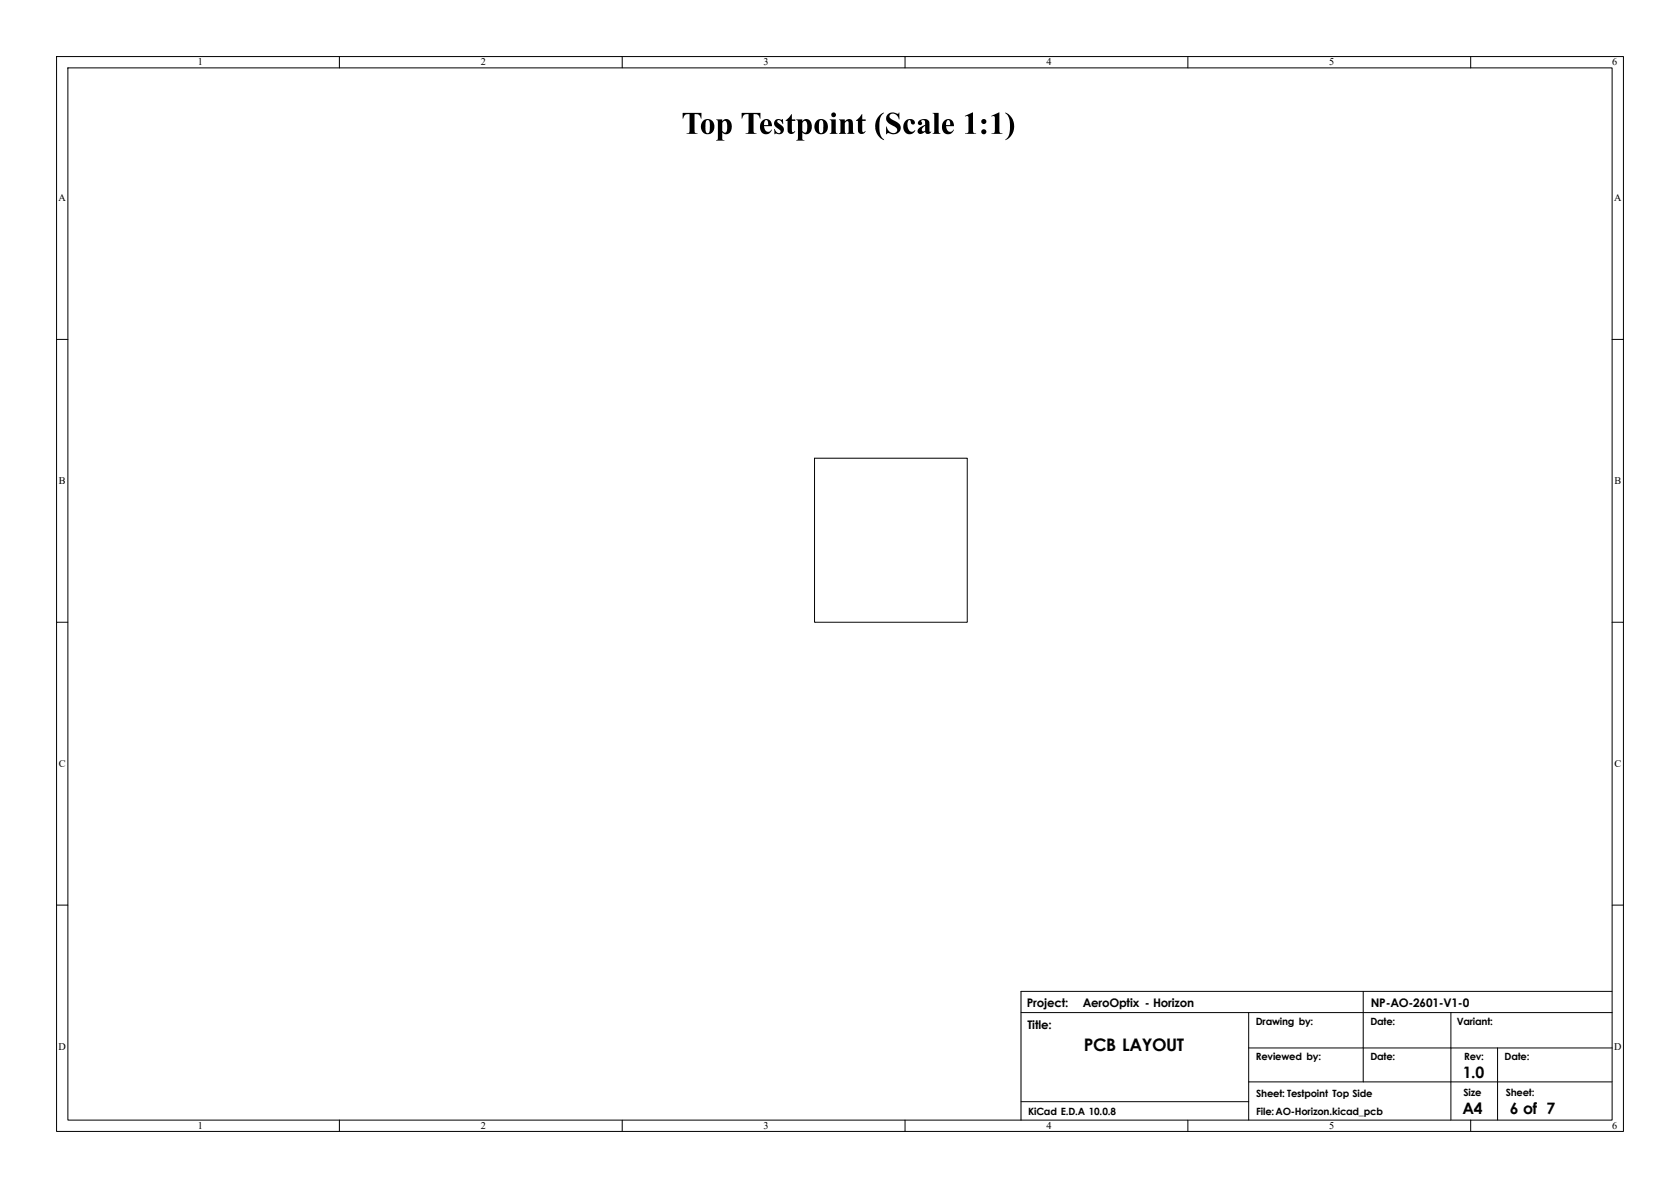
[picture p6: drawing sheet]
<svg xmlns="http://www.w3.org/2000/svg" width="297mm" height="210mm" viewBox="0 0 297 210" stroke-linecap="round" stroke-linejoin="round" font-family="sans-serif">
<defs><g id="words">
<text font-size="3.1" x="191.6" y="185.8">PCB LAYOUT</text>
<g font-size="2.8">
<text x="258.6" y="190.6">1.0</text>
<text x="258.6" y="197">A4</text>
<text x="266.9" y="197">6 of 7</text>
</g>
<g font-size="2.1">
<text x="181.5" y="177.9">Project:</text>
<text x="191.4" y="178">AeroOptix - Horizon</text>
<text x="242.4" y="178">NP-AO-2601-V1-0</text>
<text x="181.7" y="181.9">Title:</text>
</g>
<g font-size="1.8">
<text x="35" y="11.6">1</text>
<text x="85" y="11.6">2</text>
<text x="135" y="11.6">3</text>
<text x="185" y="11.6">4</text>
<text x="235" y="11.6">5</text>
<text x="285" y="11.6">6</text>
<text x="10.3" y="35.6">A</text>
<text x="285.3" y="35.6">A</text>
<text x="10.4" y="85.6">B</text>
<text x="285.4" y="85.6">B</text>
<text x="10.4" y="135.6">C</text>
<text x="285.4" y="135.6">C</text>
<text x="10.3" y="185.6">D</text>
<text x="222" y="181.3">Drawing by:</text>
<text x="242.3" y="181.2">Date:</text>
<text x="257.5" y="181.2">Variant:</text>
<text x="285.3" y="185.6">D</text>
<text x="222" y="187.4">Reviewed by:</text>
<text x="242.3" y="187.4">Date:</text>
<text x="258.8" y="187.5">Rev:</text>
<text x="266" y="187.4">Date:</text>
<text x="181.8" y="197.2">KiCad E.D.A 10.0.8</text>
<text x="222.1" y="197.2">File:AO-Horizon.kicad_pcb</text>
<text x="222.1" y="193.9">Sheet: Testpoint Top Side</text>
<text x="258.7" y="193.7">Size</text>
<text x="266.2" y="193.7">Sheet:</text>
<text x="35" y="199.6">1</text>
<text x="85" y="199.6">2</text>
<text x="135" y="199.6">3</text>
<text x="185" y="199.6">4</text>
<text x="235" y="199.6">5</text>
<text x="285" y="199.6">6</text>
</g>
</g></defs>
<g fill="none" stroke="#000" stroke-width=".18">
<path d="M10 10h277v190h-277zM12 12h273v186h-273zM60 10v2M110 10v2M160 10v2M210 10v2M260 10v2M10 60h2M285 60h2M144 81h27v29h-27zM10 110h2M285 110h2"/>
<path d="M10 160h2M180.5 179h104.5M220.7 179v19M241 175.3v16M256.5 179v19M285 175.3h-104.5v22.7M285 160h2M60 198v2M110 198v2M160 198v2M180.5 194.8h40.2M210 198v2"/>
<path d="M220.7 191.3h64.3M220.7 185.3h64.3M260 198v2M264.7 185.3v12.7"/>
</g>
<g fill="#000">
<path d="M120.7 20h3.3v1l-.4-.7-.8-.1v3.1l.1 .2 .4 .2h-1.9l.4-.2 .1-.2v-3.1l-.7 .1-.5 .7zM131.1 20h3.3v1l-.4-.7-.8-.1v3.1l.2 .2 .3 .2h-1.9l.4-.2 .1-.2v-3.1l-.7 .1-.5 .7zM155.4 20.5l.9-.6a2.62 2.62 0 0 0-.8 2.4 2.37 2.37 0 0 0 .8 2.3v.2a2.73 2.73 0 0 1-.9-4.3zM157 20.2a1.69 1.69 0 0 1 1.8-.1l.2-.2v1.2h-.1a.93 .93 0 0 0-.6-.9 .93 .93 0 0 0-1 .2l.1 .5 .7 .5a1.24 1.24 0 0 1 .9 1.8 1.83 1.83 0 0 1-2 .3l-.4 .2v-1.3h.1a1.1 1.1 0 0 0 .7 1 1.1 1.1 0 0 0 1.1-.1 .77 .77 0 0 0-.7-1.1 1.35 1.35 0 0 1-1.1-1.5zM164.9 20h1l.1 3.4 .2 .3h-1.3l.2-.2 .1-.4v-2.9zM170.6 20.5l1.4-.6v3.3l.2 .3 .4 .2h-2l.6-.3v-2.4l-.1-.4h-.5zM175.2 20.5l1.5-.6v3.3l.1 .3 .4 .2h-1.9l.5-.3 .1-2.4-.1-.4h-.5zM124.4 21.3a1.31 1.31 0 0 1 1.9 .9 1.31 1.31 0 0 1-1.5 1.5l-.6-.4-.3-.7h.8v.6a.35 .35 0 0 0 .4 .3 .35 .35 0 0 0 .3-.3v-1.7a.37 .37 0 0 0-.4-.3 .37 .37 0 0 0-.3 .5v.9h-.8l.1-.7zM126.6 21.1h1.1v.3a.93 .93 0 0 1 1.1-.3 .93 .93 0 0 1 .6 1 1.13 1.13 0 0 1-.3 1.2 1.13 1.13 0 0 1-1.1 .3l-.3-.2v1.2l.4 .3h-1.5l.3-.3v-2.8h.8v1.3a.41 .41 0 0 0 .4 .4 .41 .41 0 0 0 .4-.4v-1.4a.41 .41 0 0 0-.4-.3 .41 .41 0 0 0-.4 .4h-.8v-.5zM134.7 21.4a1.03 1.03 0 0 1 1.2-.3 1.03 1.03 0 0 1 .6 1.2h-1.4a.79 .79 0 0 0 1 .9l.3-.3 .1 .1a1.1 1.1 0 0 1-1.3 .7 1.1 1.1 0 0 1-.9-1.3l.1-.4 1.4 .1v-.6l-.3-.3-.4 .3v.5h-.7zM137 21.3a1.08 1.08 0 0 1 1.2-.1l.2-.2 .1 .9h-.1a.61 .61 0 0 0-.3-.6 .61 .61 0 0 0-.7 .1v.2l.5 .4a.9 .9 0 0 1 .6 1.3 .9 .9 0 0 1-1.3 .3l-.3 .1v-.9a1.05 1.05 0 0 0 .9 .7l.2-.4-.4-.3a.94 .94 0 0 1-.6-1.5zM139.9 20.2h.1v.9h.6v.3h-.6v1.8l.2 .2 .3-.3a.63 .63 0 0 1-.4 .6 .63 .63 0 0 1-.6-.1l-.3-.5v-1.7h-.3v-.1l.6-.5z"/>
<path d="M140.8 21.1h1v.3a.93 .93 0 0 1 1.2-.3 .93 .93 0 0 1 .5 1 1.13 1.13 0 0 1-.2 1.2 1.13 1.13 0 0 1-1.2 .3l-.3-.2 .1 1.2 .3 .3h-1.4l.3-.3v-2.8h.7v1.3a.41 .41 0 0 0 .4 .4 .41 .41 0 0 0 .4-.4v-1.4a.41 .41 0 0 0-.4-.3 .41 .41 0 0 0-.4 .4h-.7l-.1-.5zM144.5 21.3a1.31 1.31 0 0 1 1.9 .9 1.31 1.31 0 0 1-1.5 1.5l-.6-.4-.3-.7h.8v.6a.35 .35 0 0 0 .3 .3 .35 .35 0 0 0 .4-.3v-1.7a.37 .37 0 0 0-.5-.3 .37 .37 0 0 0-.2 .5v.9h-.8l.1-.7zM146.7 21.1h1.1v2.3l.3 .3h-1.4l.2-.2 .1-.4v-1.7zM148.3 21.1h1.1v.4a.79 .79 0 0 1 1-.4 .79 .79 0 0 1 .4 1v1.3l.3 .3h-1.3l.2-.3v-1.7a.28 .28 0 0 0-.2-.3 .28 .28 0 0 0-.3 .2l-.1 .2v1.3v.4l.2 .2h-1.3l.2-.2 .1-.4v-1.7zM152.3 20.2h.1v.9h.6v.3h-.6l.1 1.8 .1 .2 .4-.3a.63 .63 0 0 1-.4 .6 .63 .63 0 0 1-.7-.1l-.2-.5v-1.7h-.4v-.1l.6-.5zM160.1 21.3a.91 .91 0 0 1 1-.3 .91 .91 0 0 1 .6 .8 .43 .43 0 0 1-.6 .1 .43 .43 0 0 1-.1-.5l-.3-.2a1.43 1.43 0 0 0 .4 2.1l.7-.2a1.15 1.15 0 0 1-1.5 .5 1.15 1.15 0 0 1-.6-1.4zM162.4 21.4a1.11 1.11 0 0 1 1.9 .3v1.5l.4 .1a.57 .57 0 0 1-.6 .4 .57 .57 0 0 1-.5-.4 .75 .75 0 0 1-.7 .4 .75 .75 0 0 1-.7-.4l.1-.4h.7l.2 .3 .4-.1v-.9l-.5 .4-.1 .3h-.7l.3-.4 1-.5-.1-.5a.33 .33 0 0 0-.4-.3 .33 .33 0 0 0-.1 .6 .39 .39 0 0 1-.6 .3 .39 .39 0 0 1 0-.7zM166.9 21.4a1.03 1.03 0 0 1 1.2-.3 1.03 1.03 0 0 1 .6 1.2h-1.4a.79 .79 0 0 0 1 .9l.3-.3 .1 .1a1.1 1.1 0 0 1-1.4 .7 1.1 1.1 0 0 1-.8-1.3l.1-.4 1.4 .1-.1-.6-.3-.3-.3 .3-.1 .5h-.6zM177.7 19.9a2.7 2.7 0 0 1 1.6 2.4 2.7 2.7 0 0 1-1.6 2.5 2.64 2.64 0 0 0 .9-2.5 2.37 2.37 0 0 0-.9-2.3z"/>
<circle cx="147.4" cy="20.3" r=".42"/>
<circle cx="173.9" cy="23.3" r=".45"/>
<circle cx="173.9" cy="21.5" r=".45"/>
</g>
<use href="#words"/>
</svg>
